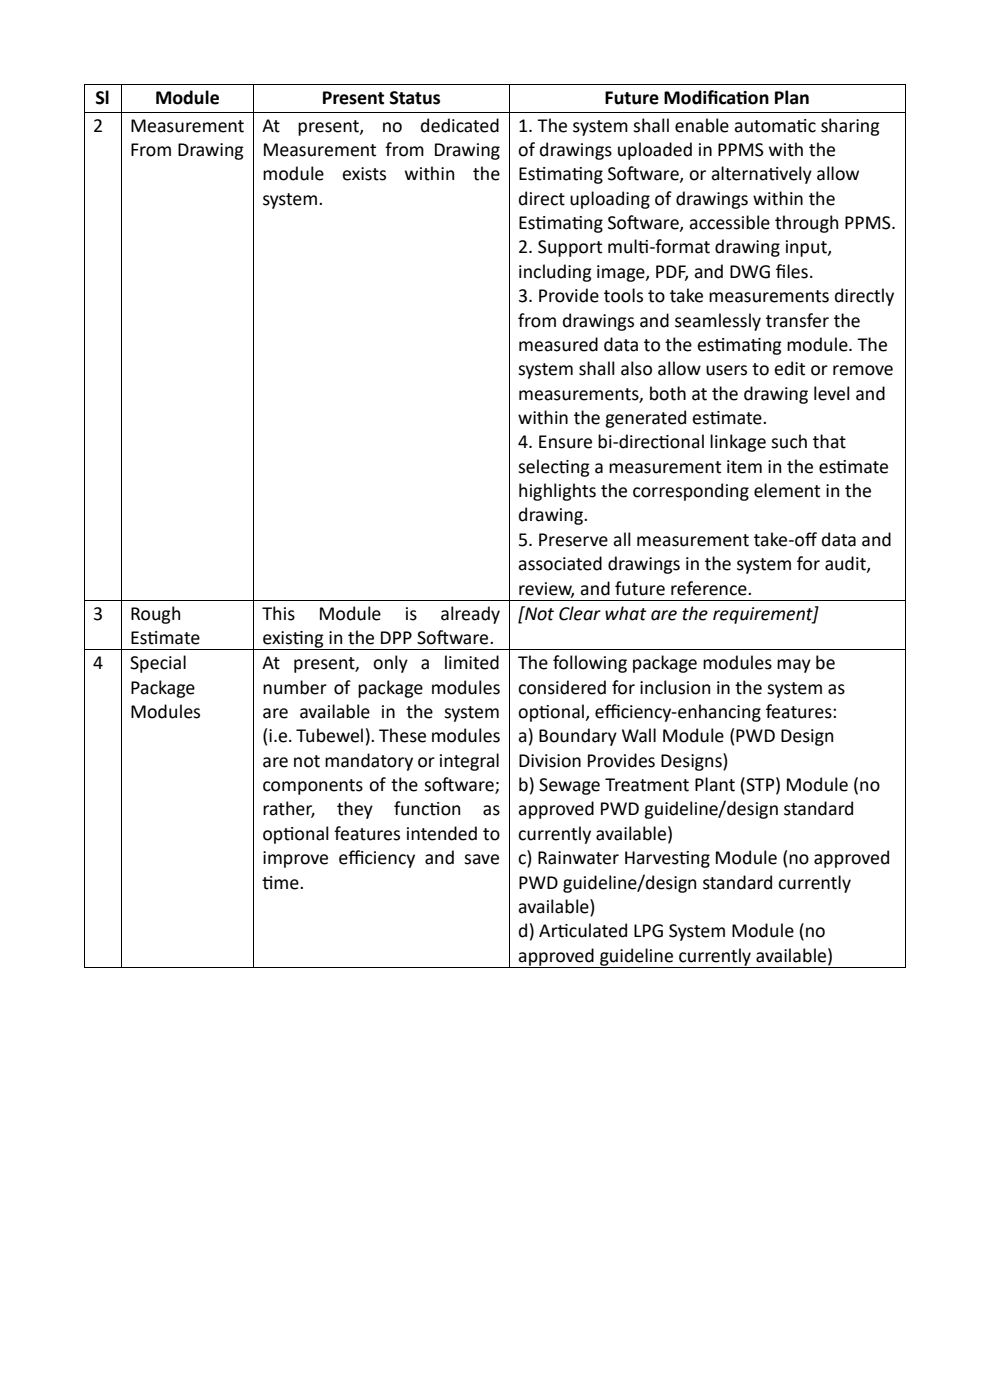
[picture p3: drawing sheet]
<svg xmlns="http://www.w3.org/2000/svg" width="210mm" height="297mm" viewBox="0 0 210 297" stroke-linecap="round" stroke-linejoin="round" font-family="sans-serif">
<defs><g id="words">
<g font-size="4.2">
<text x="20.2" y="22">Sl</text>
<text x="32.9" y="22">Module</text>
<text x="68.3" y="22">Present Status</text>
<text x="128.3" y="22">Future Modif</text>
<text x="150.1" y="22">icat</text>
<text x="156.2" y="22">ion Plan</text>
<text x="19.8" y="27.9">2</text>
<text x="27.6" y="27.9">Measurement</text>
<text x="55.7" y="27.9">At</text>
<text x="63.1" y="27.9">present,</text>
<text x="81" y="27.9">no</text>
<text x="89.1" y="27.9">dedicated</text>
<text x="109.9" y="27.9">1. The system shall enable automat</text>
<text x="169" y="27.9">ic sharing</text>
<text x="27.6" y="33.1">From Drawing</text>
<text x="55.7" y="33.1">Measurement from Drawing</text>
<text x="109.9" y="33.1">of drawings uploaded in PPMS with the</text>
<text x="55.7" y="38.3">module</text>
<text x="72.6" y="38.3">exists</text>
<text x="85.8" y="38.3">within</text>
<text x="100.4" y="38.3">the</text>
<text x="109.9" y="38.3">Est</text>
<text x="113.6" y="38.3">imat</text>
<text x="121.3" y="38.3">ing Sof</text>
<text x="133.1" y="38.3">tware, or alternat</text>
<text x="163" y="38.3">ively allow</text>
<text x="55.7" y="43.4">system.</text>
<text x="109.9" y="43.4">direct uploading of drawings within the</text>
<text x="109.9" y="48.6">Est</text>
<text x="109.9" y="53.8">2. Support mult-format drawing input,</text>
<text x="113.6" y="48.6">imat</text>
<text x="121.3" y="48.6">ing Sof</text>
<text x="133.1" y="48.6">tware, accessible through PPMS.</text>
<text x="135.4" y="53.8">i</text>
<text x="109.9" y="58.9">including image, PDF, and DWG f</text>
<text x="164.6" y="58.9">iles.</text>
<text x="109.9" y="64.1">3. Provide tools to take measurements directly</text>
<text x="109.9" y="69.3">from drawings and seamlessly transfer the</text>
<text x="109.9" y="74.5">measured data to the est</text>
<text x="151.5" y="74.5">imat</text>
<text x="159.3" y="74.5">ing module. The</text>
<text x="109.9" y="79.6">system shall also allow users to edit or remove</text>
<text x="109.9" y="84.8">measurements, both at the drawing level and</text>
<text x="109.9" y="90">within the generated est</text>
<text x="150.6" y="90">imate.</text>
<text x="109.9" y="95.1">4. Ensure bi-direct</text>
<text x="139.8" y="95.1">ional linkage such that</text>
<text x="109.9" y="100.3">select</text>
<text x="118.6" y="100.3">ing a measurement item in the est</text>
<text x="177.4" y="100.3">imate</text>
<text x="109.9" y="105.5">highlights the corresponding element in the</text>
<text x="109.9" y="110.6">drawing.</text>
<text x="109.9" y="115.8">5. Preserve all measurement take-of</text>
<text x="170.8" y="115.8">f data and</text>
<text x="109.9" y="121">associated drawings in the system for audit,</text>
<text x="19.8" y="131.5">3</text>
<text x="27.6" y="131.5">Rough</text>
<text x="55.7" y="131.5">This</text>
<text x="67.6" y="131.5">Module</text>
<text x="85.9" y="131.5">is</text>
<text x="93.5" y="131.5">already</text>
<text x="109.9" y="126.1">review, and future reference.</text>
<text x="109.9" y="131.5">[Not Clear what are the requirement]</text>
<text x="27.6" y="136.7">Est</text>
<text x="31.3" y="136.7">imate</text>
<text x="55.7" y="136.7">exist</text>
<text x="62.1" y="136.7">ing in the DPP Sof</text>
<text x="92.7" y="136.7">tware.</text>
<text x="19.8" y="142">4</text>
<text x="27.6" y="142">Special</text>
<text x="55.7" y="142">At present, only a limited</text>
<text x="109.9" y="142">The following package modules may be</text>
<text x="27.6" y="147.2">Package</text>
<text x="55.7" y="147.2">number of package modules</text>
<text x="109.9" y="147.2">considered for inclusion in the system as</text>
<text x="27.6" y="152.3">Modules</text>
<text x="55.7" y="152.3">are available in the system</text>
<text x="109.9" y="152.3">opt</text>
<text x="114.4" y="152.3">ional, ef</text>
<text x="128.3" y="152.3">f</text>
<text x="128.3" y="152.3">iciency-enhancing features:</text>
<text x="55.7" y="157.5">(i.e. Tubewel). These modules</text>
<text x="109.9" y="157.5">a) Boundary Wall Module (PWD Design</text>
<text x="55.7" y="162.7">are not mandatory or integral</text>
<text x="55.7" y="167.8">components of the sof</text>
<text x="93.8" y="167.8">tware;</text>
<text x="109.9" y="162.7">Division Provides Designs)</text>
<text x="109.9" y="167.8">b) Sewage Treatment Plant (STP) Module (no</text>
<text x="55.7" y="173">rather,</text>
<text x="71.5" y="173">they</text>
<text x="83.6" y="173">funct</text>
<text x="91.1" y="173">ion</text>
<text x="102.5" y="173">as</text>
<text x="109.9" y="173">approved PWD guideline/design standard</text>
<text x="55.7" y="178.2">opt</text>
<text x="60.1" y="178.2">ional features intended to</text>
<text x="109.9" y="178.2">currently available)</text>
<text x="55.7" y="183.3">improve ef</text>
<text x="73.9" y="183.3">f</text>
<text x="73.9" y="183.3">iciency and save</text>
<text x="109.9" y="183.3">c) Rainwater Harvest</text>
<text x="144.1" y="183.3">ing Module (no approved</text>
<text x="55.7" y="188.5">t</text>
<text x="55.7" y="188.5">ime.</text>
<text x="109.9" y="188.5">PWD guideline/design standard currently</text>
<text x="109.9" y="193.7">available)</text>
<text x="109.9" y="198.9">d) Art</text>
<text x="118.3" y="198.9">iculated LPG System Module (no</text>
<text x="109.9" y="204">approved guideline currently available)</text>
</g>
</g></defs>
<g fill="#000">
<path d="M17.8 17.8h.1v.1h-.1z" fill-rule="evenodd"/>
<path d="M17.8 17.8h.1v.1h-.1z" fill-rule="evenodd"/>
<path d="M25.6 17.8h.2v.1h-.2z" fill-rule="evenodd"/>
<path d="M53.7 17.8h.2v.1h-.2z" fill-rule="evenodd"/>
<path d="M107.9 17.8h.2v.1h-.2z" fill-rule="evenodd"/>
<path d="M192.1 17.8h.2v.1h-.2z" fill-rule="evenodd"/>
<path d="M192.1 17.8h.2v.1h-.2z" fill-rule="evenodd"/>
<path d="M17.8 23.7h.1v.2h-.1z" fill-rule="evenodd"/>
<path d="M25.6 23.7h.2v.2h-.2z" fill-rule="evenodd"/>
<path d="M53.7 23.7h.2v.2h-.2z" fill-rule="evenodd"/>
<path d="M107.9 23.7h.2v.2h-.2z" fill-rule="evenodd"/>
<path d="M192.1 23.7h.2v.2h-.2z" fill-rule="evenodd"/>
<path d="M17.8 127.3h.1v.1h-.1z" fill-rule="evenodd"/>
<path d="M17.8 137.8h.1v.2h-.1z" fill-rule="evenodd"/>
<path d="M25.6 127.3h.2v.1h-.2z" fill-rule="evenodd"/>
<path d="M25.6 137.8h.2v.2h-.2z" fill-rule="evenodd"/>
<path d="M53.7 127.3h.2v.1h-.2z" fill-rule="evenodd"/>
<path d="M53.7 137.8h.2v.2h-.2z" fill-rule="evenodd"/>
<path d="M107.9 127.3h.2v.1h-.2z" fill-rule="evenodd"/>
<path d="M107.9 137.8h.2v.2h-.2z" fill-rule="evenodd"/>
<path d="M192.1 127.3h.2v.1h-.2z" fill-rule="evenodd"/>
<path d="M192.1 137.8h.2v.2h-.2z" fill-rule="evenodd"/>
<path d="M17.8 205.2h.1v.1h-.1z" fill-rule="evenodd"/>
<path d="M17.8 205.2h.1v.1h-.1z" fill-rule="evenodd"/>
<path d="M25.6 205.2h.2v.1h-.2z" fill-rule="evenodd"/>
<path d="M53.7 205.2h.2v.1h-.2z" fill-rule="evenodd"/>
<path d="M107.9 205.2h.2v.1h-.2z" fill-rule="evenodd"/>
<path d="M192.1 205.2h.2v.1h-.2z" fill-rule="evenodd"/>
<path d="M192.1 205.2h.2v.1h-.2z" fill-rule="evenodd"/>
</g>
<g fill="none" stroke="#000" stroke-width=".21">
<path d="M17.9 17.9v5.8M17.9 17.9h7.7M25.7 17.9v5.8M25.8 17.9h27.9M53.8 17.9v5.8M53.9 17.9h54M108 17.9v5.8M108.1 17.9h84M192.2 17.9v5.8M17.9 23.9v103.4M17.9 23.8h7.7M25.7 23.9v103.4"/>
<path d="M25.8 23.8h27.9M53.8 23.9v103.4M53.9 23.8h54M108 23.9v103.4M108.1 23.8h84M192.2 23.9v103.4M17.9 127.4v10.4M17.9 138v67.2M17.9 127.4h7.7M17.9 137.9h7.7M25.7 127.4v10.4M25.7 138v67.2"/>
<path d="M25.8 127.4h27.9M25.8 137.9h27.9M53.8 127.4v10.4M53.8 138v67.2M53.9 127.4h54M53.9 137.9h54M108 127.4v10.4M108 138v67.2M108.1 127.4h84M108.1 137.9h84M192.2 127.4v10.4M192.2 138v67.2"/>
<path d="M17.9 205.3h7.7M25.8 205.3h27.9M53.9 205.3h54M108.1 205.3h84"/>
</g>
<use href="#words"/>
</svg>
